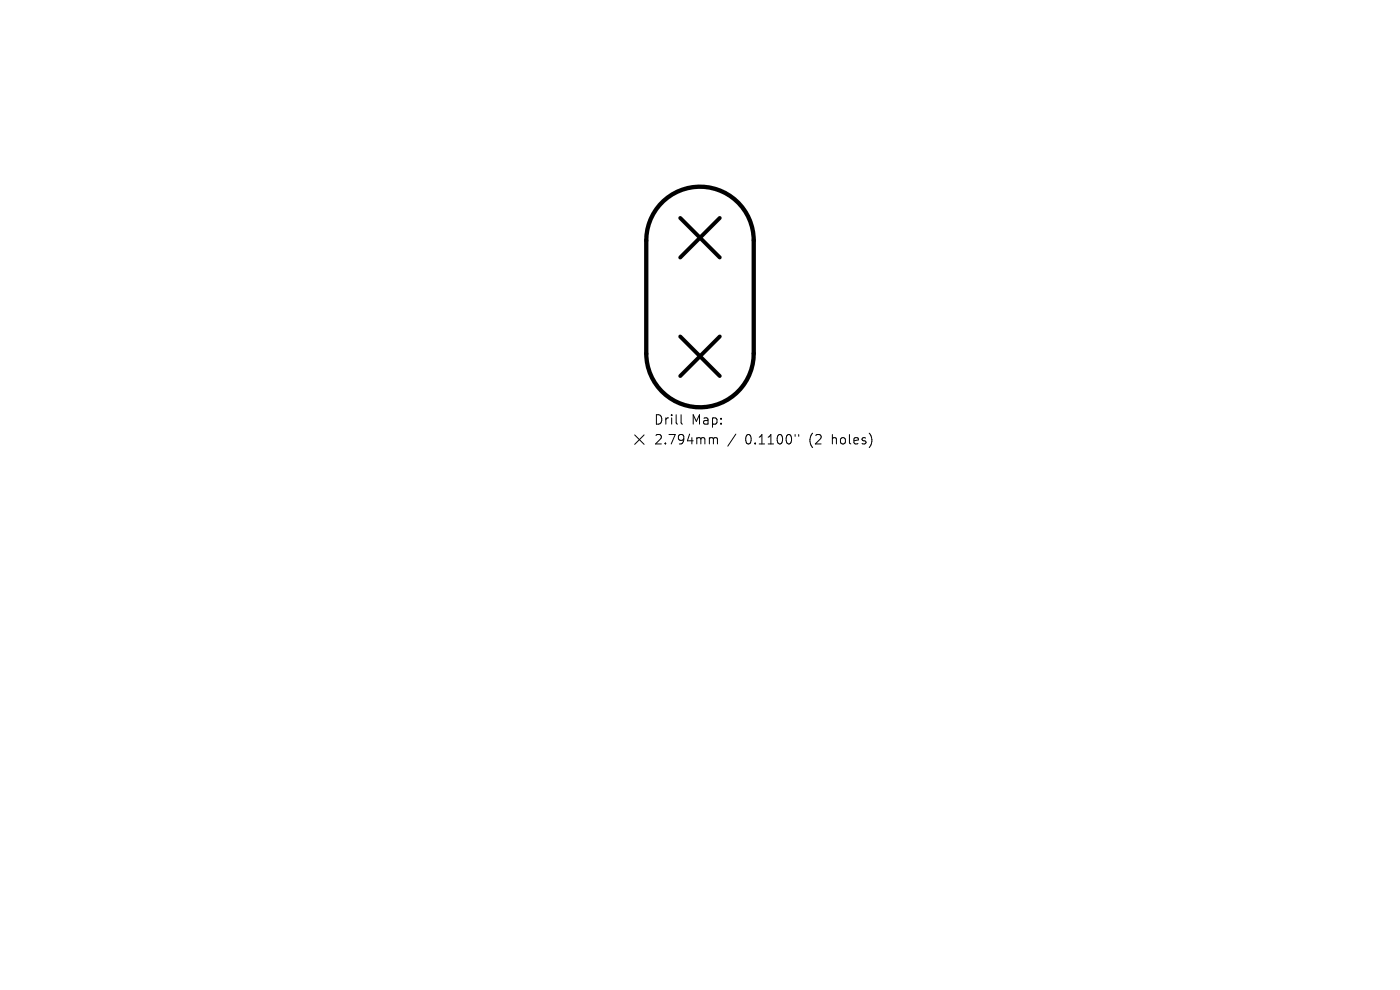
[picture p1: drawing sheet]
<svg xmlns="http://www.w3.org/2000/svg" width="297mm" height="210mm" viewBox="0 0 297 210" stroke-linecap="round" stroke-linejoin="round" font-family="sans-serif">
<defs><g id="words">
<g font-size="2.8">
<text x="138.6" y="90.4">Drill</text>
<text x="138.6" y="94.6">2.794mm</text>
<text x="146.7" y="90.4">Map:</text>
<text x="158.1" y="94.6">0.1100&quot;</text>
<text x="171.8" y="94.6">(2</text>
<text x="176.8" y="94.6">holes)</text>
</g>
</g></defs>
<path d="M140.8 42.6a11.4 11.4 0 0 1 12.3-2 11.4 11.4 0 0 1 6.8 10.4v24a11.4 11.4 0 0 1-11.4 11.4 11.4 11.4 0 0 1-11.4-11.4v-24a11.4 11.4 0 0 1 3.7-8.4z" fill="none" stroke="#000" stroke-width=".91"/>
<path d="M144.3 46.2l8.4 8.4M152.7 46.2l-8.4 8.4M144.3 71.4l8.4 8.4M152.7 71.4l-8.4 8.4" fill="none" stroke="#000" stroke-width=".84"/>
<path d="M134.6 92.3l2 2M136.6 92.3l-2 2M144.5 88v1.7l.3 .3M150.8 92.8h.3l.2 .3M151.3 93.1l.3-.3 .5 .1 .1 1.3M151.3 93.1v1.1M156.1 92.1l-1.7 2.6M168.7 92.2v.4M169.4 92.2v.4" fill="none" stroke="#000" stroke-width=".21"/>
<use href="#words"/>
</svg>
